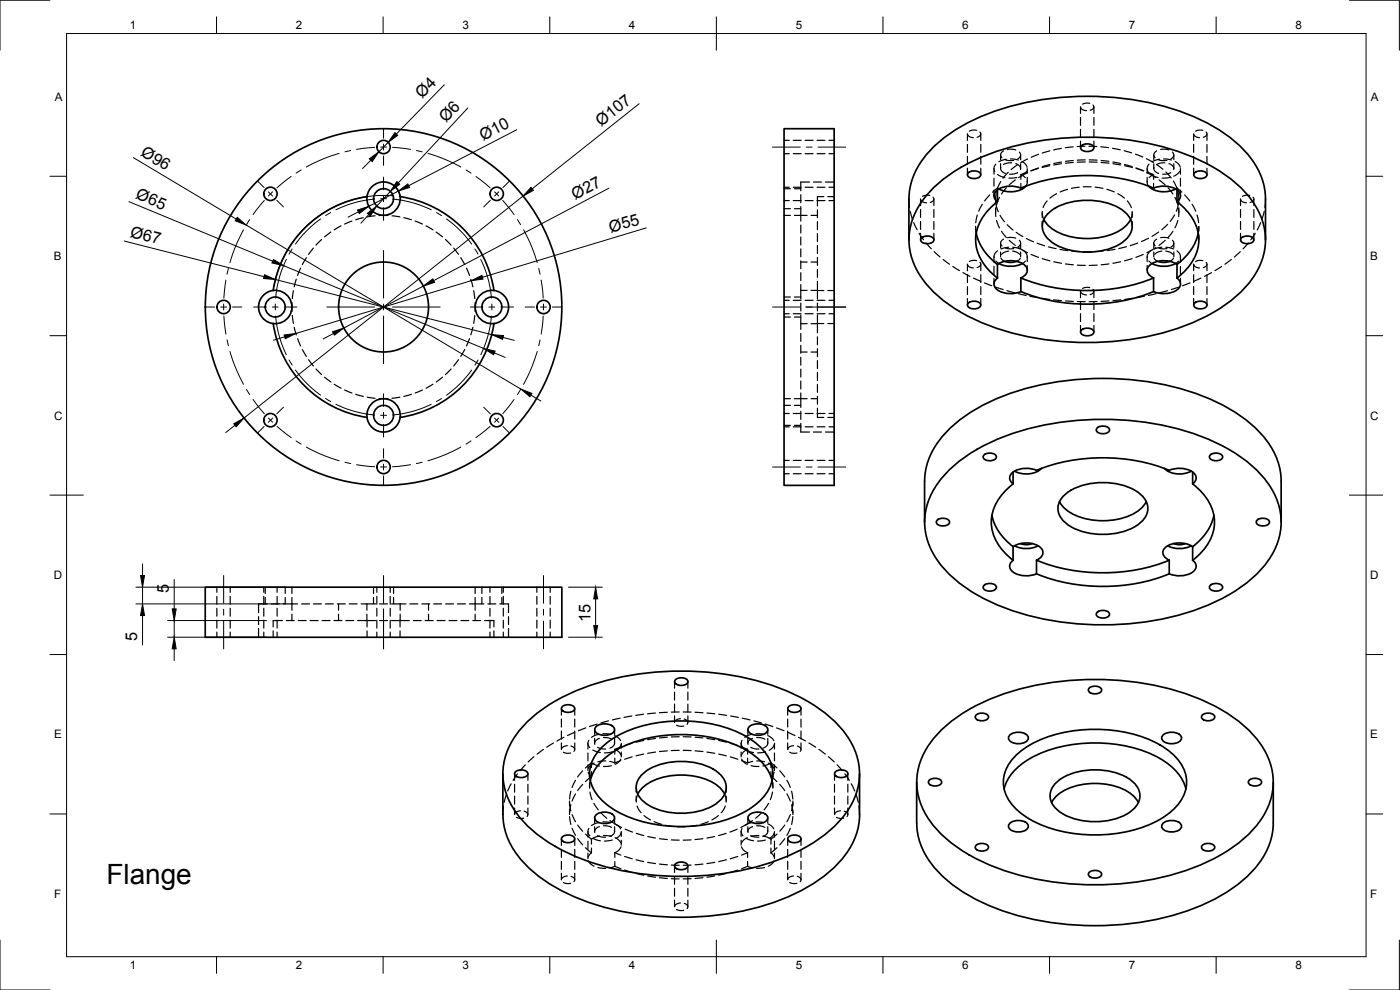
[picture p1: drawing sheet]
<svg xmlns="http://www.w3.org/2000/svg" width="420mm" height="297mm" viewBox="0 0 420 297" stroke-linecap="round" stroke-linejoin="round" font-family="sans-serif">
<defs><g id="words">
<text font-size="8.4" x="31.9" y="265.2">Flange</text>
<g font-size="4.9">
<text x="126.7" y="29.9" transform="rotate(-46 126.7 29.9)">Ø4</text>
<text x="133.9" y="37" transform="rotate(-47 133.9 37)">Ø6</text>
<text x="180.4" y="38.1" transform="rotate(-39 180.4 38.1)">Ø107</text>
<text x="42" y="46.6" transform="rotate(31 42 46.6)">Ø96</text>
<text x="145" y="42.3" transform="rotate(-27 145 42.3)">Ø10</text>
<text x="40.5" y="59.5" transform="rotate(23 40.5 59.5)">Ø65</text>
<text x="172.7" y="59.9" transform="rotate(-28 172.7 59.9)">Ø27</text>
<text x="38.9" y="71" transform="rotate(14 38.9 71)">Ø67</text>
<text x="183.4" y="69.9" transform="rotate(-17 183.4 69.9)">Ø55</text>
<text x="50.7" y="177.9" transform="rotate(-90 50.7 177.9)">5</text>
<text x="177.2" y="186.6" transform="rotate(-90 177.2 186.6)">15</text>
<text x="41.2" y="192.2" transform="rotate(-90 41.2 192.2)">5</text>
</g>
<g font-size="3.5">
<text x="39" y="8.8">1</text>
<text x="88.8" y="8.8">2</text>
<text x="138.8" y="8.8">3</text>
<text x="188.7" y="8.8">4</text>
<text x="238.8" y="8.8">5</text>
<text x="288.7" y="8.8">6</text>
<text x="338.8" y="8.8">7</text>
<text x="388.8" y="8.8">8</text>
<text x="16.4" y="30.2">A</text>
<text x="411.4" y="30.2">A</text>
<text x="16.2" y="78">B</text>
<text x="411.2" y="78">B</text>
<text x="16.2" y="125.9">C</text>
<text x="411.2" y="125.9">C</text>
<text x="16.2" y="173.7">D</text>
<text x="411.2" y="173.7">D</text>
<text x="16.2" y="221.6">E</text>
<text x="411.2" y="221.6">E</text>
<text x="16.2" y="269.4">F</text>
<text x="411.2" y="269.4">F</text>
<text x="39" y="290.8">1</text>
<text x="88.8" y="290.8">2</text>
<text x="138.8" y="290.8">3</text>
<text x="188.7" y="290.8">4</text>
<text x="238.8" y="290.8">5</text>
<text x="288.7" y="290.8">6</text>
<text x="338.8" y="290.8">7</text>
<text x="388.8" y="290.8">8</text>
</g>
</g></defs>
<!-- layer: Visible -->
<g fill="none" stroke="#000" stroke-width=".51">
<path d="M235.3 38.6h15v107h-15zM110.1 59a5 5 0 0 0 5 5.6 5 5 0 0 0 5-5.6M110.1 59a5 5 0 0 1 5-4.4 5 5 0 0 1 5 4.4M110.2 59a33.5 33.5 0 0 0-28.2 28.2M120.1 59a33.5 33.5 0 0 1 28.1 28.2M279.8 56.7a55 55 0 0 1 26.4-13.3 87.4 87.4 0 0 1 52.4 4 39.2 39.2 0 0 1 18.5 14.8 19.3 19.3 0 0 1-2.6 23.2 50 50 0 0 1-24.9 14.3 87.8 87.8 0 0 1-55.7-3.2 39.2 39.2 0 0 1-18.4-14.8 19.3 19.3 0 0 1 2.6-23.2zM290.6 51.9a2.63 2.63 0 0 1 3.7 .3 1.79 1.79 0 0 1-2.5 1.3 1.15 1.15 0 0 1-1.1-.4 1.15 1.15 0 0 1-.1-1.2zM299.3 57v3.5M307.8 55.9a7.2 7.2 0 0 1-8 .8M324.5 43.8a2.63 2.63 0 0 1 3.8 .3 1.79 1.79 0 0 1-2.5 1.3 1.15 1.15 0 0 1-1.2-.4 1.15 1.15 0 0 1-.1-1.2zM344.7 55.9a7.2 7.2 0 0 0 8.1 .8M353.2 57v3.5"/>
<path d="M358.5 51.9a2.63 2.63 0 0 1 3.7 .3 1.79 1.79 0 0 1-2.5 1.3 1.15 1.15 0 0 1-1.1-.4 1.15 1.15 0 0 1-.1-1.2zM272.8 72v-12.3a21.9 21.9 0 0 1 7.3-15.5 54.9 54.9 0 0 1 25.4-12.9 87.2 87.2 0 0 1 53.5 4 39.5 39.5 0 0 1 17.8 14.3 19.6 19.6 0 0 1 3 10.1v12.3M276.5 71.4a2.63 2.63 0 0 1 3.8 .4 1.79 1.79 0 0 1-2.5 1.3 1.15 1.15 0 0 1-1.2-.4 1.15 1.15 0 0 1-.1-1.3zM293 69.9a15.8 15.8 0 0 0 6.4 9.5l-.1 4M299.3 60.5a2.1 2.1 0 0 1-1-2 2.1 2.1 0 0 1 1.5-1.8 7.9 7.9 0 0 1 6.6-.2 54.3 54.3 0 0 1 39.8 0 7.1 7.1 0 0 1 7.7 1.1 1.96 1.96 0 0 1-.7 2.9M299.4 60.5a14.7 14.7 0 0 0-6.6 12.2 15.2 15.2 0 0 0 6.6 10.7M299.8 79.1a7.8 7.8 0 0 0 7 0M301.5 78.4l1.8 .3 1.8-.3M313.3 65.8a12.7 12.7 0 0 0 10 5.6 18.1 18.1 0 0 0 14.9-4l1.1-1.6M314.7 63.9a19.5 19.5 0 0 1 17.4-3.1 10.2 10.2 0 0 1 7.5 5.7 6 6 0 0 1-3.8 6.9 20.7 20.7 0 0 1-20.2-.8 5.3 5.3 0 0 1-.9-8.7zM345.8 79.1a7.8 7.8 0 0 0 7 0M347.5 78.4l1.8 .3 1.7-.3"/>
<path d="M353.2 60.5a14.7 14.7 0 0 1 6.6 12.2 15.2 15.2 0 0 1-6.6 10.7M353.2 79.3a7.1 7.1 0 0 0-8.6 .7 2.27 2.27 0 0 0 1.6 3.4 54.3 54.3 0 0 1-39.8 0 2.23 2.23 0 0 0 1.2-3.8 7.4 7.4 0 0 0-8.3-.3M359.6 69.9a15.8 15.8 0 0 1-6.4 9.5v4M372.5 71.4a2.63 2.63 0 0 1 3.8 .4 1.79 1.79 0 0 1-2.5 1.3 1.15 1.15 0 0 1-1.2-.4 1.15 1.15 0 0 1-.1-1.3zM82 87.1a5 5 0 0 0-4.4 5 5 5 0 0 0 4.4 5M82 87.1a5 5 0 0 1 5.6 5 5 5 0 0 1-5.6 5M82 97.1a33.5 33.5 0 0 0 28.2 28.1M148.2 97.1a33.5 33.5 0 0 1-28.1 28.1M148.3 87.1a5 5 0 0 0-5.7 5 5 5 0 0 0 5.7 5M148.3 87.1a5 5 0 0 1 4.3 5 5 5 0 0 1-4.3 5M290.6 91a2.63 2.63 0 0 1 3.7 .3 1.79 1.79 0 0 1-2.5 1.3 1.15 1.15 0 0 1-1.1-.4 1.15 1.15 0 0 1-.1-1.2zM299.3 83.4a2.1 2.1 0 0 0-1 2.1 2.1 2.1 0 0 0 1.5 1.8 7.9 7.9 0 0 0 6.6 .2"/>
<path d="M306.4 83.4v4.1M306.4 87.5a54.3 54.3 0 0 0 39.8 0M324.5 99.1a2.63 2.63 0 0 1 3.8 .3 1.79 1.79 0 0 1-2.5 1.3 1.15 1.15 0 0 1-1.2-.4 1.15 1.15 0 0 1-.1-1.2zM346.2 83.4v4.1M353.2 83.4a2.1 2.1 0 0 1 1.1 2.1 2.1 2.1 0 0 1-1.5 1.8 7.9 7.9 0 0 1-6.6 .2M358.5 91a2.63 2.63 0 0 1 3.7 .3 1.79 1.79 0 0 1-2.5 1.3 1.15 1.15 0 0 1-1.1-.4 1.15 1.15 0 0 1-.1-1.2zM110.1 125.3a5 5 0 0 1 5-5.7 5 5 0 0 1 5 5.7M110.1 125.3a5 5 0 0 0 5 4.3 5 5 0 0 0 5-4.3M295.3 136.6a2.63 2.63 0 0 1 3.7 .3 1.79 1.79 0 0 1-2.5 1.3 1.15 1.15 0 0 1-1.1-.4 1.15 1.15 0 0 1-.1-1.2zM329.2 128.5a2.63 2.63 0 0 1 3.8 .3 1.79 1.79 0 0 1-2.5 1.3 1.15 1.15 0 0 1-1.2-.4 1.15 1.15 0 0 1-.1-1.2zM363.2 136.6a2.63 2.63 0 0 1 3.7 .3 1.79 1.79 0 0 1-2.5 1.3 1.15 1.15 0 0 1-1.1-.4 1.15 1.15 0 0 1-.1-1.2zM277.5 144.4v12.3"/>
<path d="M277.5 144.4a21.9 21.9 0 0 1 7.3-15.6 54.8 54.8 0 0 1 25.4-12.8 87.1 87.1 0 0 1 53.5 4 39.5 39.5 0 0 1 17.8 14.2 19.6 19.6 0 0 1 3 10.2v12.3M281.2 156.1a2.63 2.63 0 0 1 3.8 .4 1.79 1.79 0 0 1-2.5 1.3 1.15 1.15 0 0 1-1.2-.4 1.15 1.15 0 0 1-.1-1.3zM284.5 141.4a54.9 54.9 0 0 1 26.4-13.3 87.4 87.4 0 0 1 52.4 4 39.2 39.2 0 0 1 18.5 14.8 19.3 19.3 0 0 1-2.6 23.2 50 50 0 0 1-24.9 14.3 87.7 87.7 0 0 1-55.7-3.2 39.2 39.2 0 0 1-18.4-14.8 19.3 19.3 0 0 1 2.6-23.2zM297.7 154.6a15.8 15.8 0 0 0 6.4 9.4M304 141.7v3.5a2.1 2.1 0 0 1-1-2.1 2.1 2.1 0 0 1 1.5-1.7 7.8 7.8 0 0 1 6.6-.3 54.3 54.3 0 0 1 39.8 0 7.1 7.1 0 0 1 7.7 1.1 1.96 1.96 0 0 1-.7 3M304.1 145.2a14.7 14.7 0 0 0-6.6 12.2 15.2 15.2 0 0 0 6.6 10.7M312.5 140.5a7.2 7.2 0 0 1-8 .9M318 150.5a12.7 12.7 0 0 0 10 5.5 18.1 18.1 0 0 0 14.9-3.9l1.1-1.6M319.4 148.6a19.5 19.5 0 0 1 17.4-3.1 10.2 10.2 0 0 1 7.5 5.7 6 6 0 0 1-3.8 6.9 20.7 20.7 0 0 1-20.2-.8 5.3 5.3 0 0 1-.9-8.7zM349.4 140.5a7.2 7.2 0 0 0 8.1 .9M357.9 145.2a14.7 14.7 0 0 1 6.6 12.2 15.2 15.2 0 0 1-6.6 10.7M357.9 141.7v3.5"/>
<path d="M364.3 154.6a15.8 15.8 0 0 1-6.4 9.4M377.2 156.1a2.63 2.63 0 0 1 3.8 .4 1.79 1.79 0 0 1-2.5 1.3 1.15 1.15 0 0 1-1.2-.4 1.15 1.15 0 0 1-.1-1.3zM61.6 176.2h107v15h-107zM295.3 175.7a2.63 2.63 0 0 1 3.7 .3 1.79 1.79 0 0 1-2.5 1.3 1.15 1.15 0 0 1-1.1-.4 1.15 1.15 0 0 1-.1-1.2zM304.5 163.8a7.8 7.8 0 0 0 7 0M306.2 163.1l1.8 .3 1.8-.3M311.1 168.1v4.1M311.1 168.1a2.23 2.23 0 0 0 1.2-3.8 7.4 7.4 0 0 0-8.3-.3v4.1a2.09 2.09 0 0 0-1 2.1 2.09 2.09 0 0 0 1.5 1.7 7.9 7.9 0 0 0 6.6 .3M311.1 172.2a54.3 54.3 0 0 0 39.8 0M311.1 168.1a54.3 54.3 0 0 0 39.8 0M350.5 163.8a7.8 7.8 0 0 0 7 0M350.9 168.1v4.1"/>
<path d="M352.2 163.1l1.8 .3 1.7-.3M357.9 164v4.1M357.9 164a7.1 7.1 0 0 0-8.6 .7 2.27 2.27 0 0 0 1.6 3.4M357.9 168.1a2.1 2.1 0 0 1 1.1 2.1 2.1 2.1 0 0 1-1.5 1.7 7.9 7.9 0 0 1-6.6 .3M363.2 175.7a2.63 2.63 0 0 1 3.7 .3 1.79 1.79 0 0 1-2.5 1.3 1.15 1.15 0 0 1-1.1-.4 1.15 1.15 0 0 1-.1-1.2zM329.2 183.8a2.63 2.63 0 0 1 3.8 .3 1.79 1.79 0 0 1-2.5 1.3 1.15 1.15 0 0 1-1.2-.4 1.15 1.15 0 0 1-.1-1.2zM157.9 216.9a55 55 0 0 1 26.4-13.3 87.5 87.5 0 0 1 52.5 4 39.2 39.2 0 0 1 18.4 14.8 19.3 19.3 0 0 1-2.6 23.2 50.1 50.1 0 0 1-24.8 14.3 87.8 87.8 0 0 1-55.7-3.2 39.2 39.2 0 0 1-18.5-14.8 19.3 19.3 0 0 1 2.7-23.2zM168.7 212.1a2.63 2.63 0 0 1 3.8 .3 1.79 1.79 0 0 1-2.5 1.3 1.15 1.15 0 0 1-1.2-.4 1.15 1.15 0 0 1-.1-1.2zM178.8 218.1a4.1 4.1 0 0 1 5.5 .4 1.8 1.8 0 0 1-1.9 2 3.2 3.2 0 0 1-3.9-1.6zM202.7 204a2.63 2.63 0 0 1 3.7 .3 1.79 1.79 0 0 1-2.4 1.3 1.15 1.15 0 0 1-1.2-.4 1.15 1.15 0 0 1-.1-1.2zM224.8 218.1a4.1 4.1 0 0 1 5.5 .4 1.8 1.8 0 0 1-1.9 2 3.2 3.2 0 0 1-3.9-1.6zM236.6 212.1a2.63 2.63 0 0 1 3.8 .3 1.79 1.79 0 0 1-2.5 1.3 1.15 1.15 0 0 1-1.2-.4 1.15 1.15 0 0 1-.1-1.2z"/>
<path d="M282.1 219.5a55 55 0 0 1 26.4-13.4 87.4 87.4 0 0 1 52.5 4 39.2 39.2 0 0 1 18.4 14.9 19.3 19.3 0 0 1-2.6 23.1 50 50 0 0 1-24.9 14.3 87.8 87.8 0 0 1-55.6-3.2 39.2 39.2 0 0 1-18.5-14.8 19.3 19.3 0 0 1 2.7-23.2zM292.9 214.6a2.63 2.63 0 0 1 3.7 .3 1.79 1.79 0 0 1-2.4 1.3 1.15 1.15 0 0 1-1.2-.4 1.15 1.15 0 0 1-.1-1.2zM326.8 206.5a2.63 2.63 0 0 1 3.8 .4 1.79 1.79 0 0 1-2.5 1.2 1.15 1.15 0 0 1-1.1-.4 1.15 1.15 0 0 1-.2-1.2zM360.8 214.6a2.63 2.63 0 0 1 3.8 .3 1.79 1.79 0 0 1-2.5 1.3 1.15 1.15 0 0 1-1.2-.4 1.15 1.15 0 0 1-.1-1.2zM150.9 232.2v12.2M154.6 231.6a2.63 2.63 0 0 1 3.8 .4 1.79 1.79 0 0 1-2.5 1.3 1.15 1.15 0 0 1-1.1-.4 1.15 1.15 0 0 1-.2-1.3zM177.2 234.2a16.1 16.1 0 0 1 9.4-10 43.5 43.5 0 0 1 37.3 .8 15.3 15.3 0 0 1 7.8 9.2M180.5 224.3a32 32 0 0 1 19.7-7.8 40.6 40.6 0 0 1 25.4 5.5 12.3 12.3 0 0 1 6.2 11.5 14.5 14.5 0 0 1-7.9 9.9 43.1 43.1 0 0 1-38.9 0 14.5 14.5 0 0 1-8-9.9 10.6 10.6 0 0 1 3.5-9.2zM191.4 238.3a12.7 12.7 0 0 1 10.1-5.6 18.2 18.2 0 0 1 14.9 4l1.1 1.6M192.8 232.3a19.5 19.5 0 0 1 17.4-3.1 10.2 10.2 0 0 1 7.5 5.7 6 6 0 0 1-3.7 6.8 20.8 20.8 0 0 1-20.2-.7 5.3 5.3 0 0 1-1-8.7zM250.7 231.6a2.63 2.63 0 0 1 3.7 .4 1.79 1.79 0 0 1-2.4 1.3 1.15 1.15 0 0 1-1.2-.4 1.15 1.15 0 0 1-.1-1.3zM258 232.2v12.2a21.9 21.9 0 0 1-7.3 15.6 54.9 54.9 0 0 1-25.4 12.8 87.2 87.2 0 0 1-53.5-4 39.6 39.6 0 0 1-17.9-14.3 19.6 19.6 0 0 1-3-10.1"/>
<path d="M275.1 234.7v12.2a21.9 21.9 0 0 0 7.3 15.6 54.9 54.9 0 0 0 25.4 12.8 87.2 87.2 0 0 0 53.5-4 39.5 39.5 0 0 0 17.9-14.3 19.6 19.6 0 0 0 2.9-10.1v-12.2M278.8 234.2a2.63 2.63 0 0 1 3.8 .3 1.79 1.79 0 0 1-2.5 1.3 1.15 1.15 0 0 1-1.2-.4 1.15 1.15 0 0 1-.1-1.2zM301.3 236.7a16.1 16.1 0 0 1 9.5-10 43.5 43.5 0 0 1 37.3 .9 15.3 15.3 0 0 1 7.8 9.1M303 220.6a4.1 4.1 0 0 1 5.5 .4 1.8 1.8 0 0 1-1.9 2.1 3.2 3.2 0 0 1-4-1.7zM304.7 226.8a32 32 0 0 1 19.7-7.8 40.6 40.6 0 0 1 25.4 5.5 12.3 12.3 0 0 1 6.2 11.5 14.5 14.5 0 0 1-7.9 9.9 43.1 43.1 0 0 1-38.9 0 14.5 14.5 0 0 1-8-9.9 10.6 10.6 0 0 1 3.5-9.2zM317 234.8a19.5 19.5 0 0 1 17.4-3.1 10.2 10.2 0 0 1 7.5 5.7 6 6 0 0 1-3.7 6.9 20.7 20.7 0 0 1-20.2-.8 5.3 5.3 0 0 1-1-8.7zM349 220.6a4.1 4.1 0 0 1 5.5 .4 1.8 1.8 0 0 1-1.9 2.1 3.2 3.2 0 0 1-4-1.7zM374.8 234.2a2.63 2.63 0 0 1 3.8 .3 1.79 1.79 0 0 1-2.5 1.3 1.15 1.15 0 0 1-1.1-.4 1.15 1.15 0 0 1-.2-1.2zM168.7 251.2a2.63 2.63 0 0 1 3.8 .3 1.79 1.79 0 0 1-2.5 1.3 1.15 1.15 0 0 1-1.2-.4 1.15 1.15 0 0 1-.1-1.2zM178.8 244.5a4.1 4.1 0 0 1 5.5 .4 1.8 1.8 0 0 1-1.9 2.1 3.2 3.2 0 0 1-3.9-1.6zM202.6 259.3a2.63 2.63 0 0 1 3.8 .3 1.79 1.79 0 0 1-2.5 1.3 1.15 1.15 0 0 1-1.1-.4 1.15 1.15 0 0 1-.2-1.2zM224.8 244.5a4.1 4.1 0 0 1 5.5 .4 1.8 1.8 0 0 1-1.9 2.1 3.2 3.2 0 0 1-3.9-1.6z"/>
<path d="M236.6 251.2a2.63 2.63 0 0 1 3.8 .3 1.79 1.79 0 0 1-2.5 1.3 1.15 1.15 0 0 1-1.2-.4 1.15 1.15 0 0 1-.1-1.2zM292.9 253.7a2.63 2.63 0 0 1 3.7 .3 1.79 1.79 0 0 1-2.4 1.3 1.15 1.15 0 0 1-1.2-.4 1.15 1.15 0 0 1-.1-1.2zM303 247a4.1 4.1 0 0 1 5.5 .5 1.8 1.8 0 0 1-1.9 2 3.2 3.2 0 0 1-4-1.6zM315.6 240.8a12.7 12.7 0 0 1 10.1-5.5 18.1 18.1 0 0 1 14.8 3.9l1.1 1.6M349 247a4.1 4.1 0 0 1 5.5 .5 1.8 1.8 0 0 1-1.9 2 3.2 3.2 0 0 1-4-1.6zM360.8 253.7a2.63 2.63 0 0 1 3.8 .3 1.79 1.79 0 0 1-2.5 1.3 1.15 1.15 0 0 1-1.2-.4 1.15 1.15 0 0 1-.1-1.2zM326.8 261.8a2.63 2.63 0 0 1 3.8 .3 1.79 1.79 0 0 1-2.5 1.3 1.15 1.15 0 0 1-1.1-.4 1.15 1.15 0 0 1-.2-1.2z"/>
<circle cx="81.2" cy="58.2" r="2"/>
<circle cx="115.1" cy="44.1" r="2"/>
<circle cx="115.1" cy="59.6" r="3"/>
<circle cx="149.1" cy="58.2" r="2"/>
<circle cx="67.1" cy="92.1" r="2"/>
<circle cx="82.6" cy="92.1" r="3"/>
<circle cx="115.1" cy="92.1" r="13.5"/>
<circle cx="115.1" cy="92.1" r="53.5"/>
<circle cx="147.6" cy="92.1" r="3"/>
<circle cx="163.1" cy="92.1" r="2"/>
<circle cx="81.2" cy="126.1" r="2"/>
<circle cx="115.1" cy="124.6" r="3"/>
<circle cx="149.1" cy="126.1" r="2"/>
<circle cx="115.1" cy="140.1" r="2"/>
</g>
<!-- layer: Hidden -->
<g fill="none" stroke="#000" stroke-width=".36">
<path d="M293.1 39.1l-1.2-.1-1 .4M294.1 39.6a.99 .99 0 0 1 .1 1.1 .99 .99 0 0 1-1 .5M324.3 32.1v1.9M324.3 35.2v2.4M324.3 38.8v2.4M324.3 32.1a1.7 1.7 0 0 0 1.8 1.1M327 31l-.8-.1-1.3 .3M328 31.5a.97 .97 0 0 1 .1 1.1 .97 .97 0 0 1-.9 .5M328.3 32.1v1.9M328.3 35.2v2.4M328.3 38.8v2.4M361 39.1l-1.2-.1-1 .4"/>
<path d="M362 39.6a.98 .98 0 0 1 .1 1.1 .98 .98 0 0 1-1 .5M235.3 56.6h1.9M235.3 56.2h1.6M235.3 46.1h1.6M235.3 42.1h1.6M238.1 56.2h2.3M238.1 46.1h2.3M238.1 42.1h2.3M238.4 56.6h1.9M240.3 58.4v2.4M241.6 56.2h2.4M241.6 46.1h2.4"/>
<path d="M241.6 42.1h2.4M243 54.6h-2.7v2.6M244.1 54.6h2.4M245.2 56.2h2.4M245.2 46.1h2.4M245.2 42.1h2.4M247.2 59h-1.9v2.8M247.7 54.6h2.6M248.4 59h1.9M248.8 56.2h1.5M248.8 46.1h1.5M248.8 42.1h1.5"/>
<path d="M272.8 59.7l.2 2.5M276.3 59.7v2M276.3 59.8a1.7 1.7 0 0 0 1.8 1.1M279 58.7l-.8-.1-1.3 .3M280 59.2a.97 .97 0 0 1 .1 1 .97 .97 0 0 1-.9 .5M280.3 59.7v2M290.3 40.2a1.65 1.65 0 0 0 1.8 1.1M290.3 40.2v1.9M290.3 43.3v2.4M290.3 46.9v2.4M290.3 50.5v1.9M294.3 40.2v1.9"/>
<path d="M294.3 43.3v2.4M294.3 46.9v2.4M294.3 50.5v1.9M297 58.5l-1.5 1.8M298.3 50.6v1.7M298.3 53.5v2.3M298.3 57v1.7M298.8 59.7v1.5M298.9 49.3l-.6 .9 .3 1.3M299 57.7l-.2 2.4M299.3 56.4l-1.4 1.3M299.3 56.4l.5 .3"/>
<path d="M299.3 56.4v.6M299.4 52.4l2.2 .9M300 59.2l-.9 2.3M300.3 46.5v1.4M300.3 49.1v1.5M300.3 54.5l-1 2.1M300.4 50.2a1.56 1.56 0 0 0 1.3 1.8M301.2 45.3a1.22 1.22 0 0 0-.5 2M301.8 48l2.4 .1M302 47.8l-2.2 .7M302 56.4l-1.4 1.8M302.3 44.8l2.5 .2"/>
<path d="M302.6 51.7l-1.6 1.8M303.2 47.7l2.4 .3M303.6 48.9h-1.1l-1.3 .4M304.7 54l-1.8 1.5M304.8 49.1a1.55 1.55 0 0 1 1.4 1.8M305.1 53.2l-2.3 .2M305.3 49.5l-1.9 1.4M305.4 51.8l-1.2 .4-1.2 .1M305.9 45.6a1.22 1.22 0 0 1-.5 2.1M306.3 46.5v1.4M306.3 49.1v1.5M306.4 52.4l1.3 .9"/>
<path d="M306.4 52.4v1.4M306.4 55v1.5M306.7 48.5l1.1 .9 .5 .8M308.1 51.4l-.7 .8-1.1 .7M308.2 51.7l-1.8 .7M308.3 54.3l-.1 .9-.4 .7M308.3 50.6v1.4M308.3 53.2v1.5M308.4 51.8l-2.7 1.5M308.4 47.7l-2.1 1.1M311.6 50.6l-2.3 .7M311.7 46.3l-2.2 .9"/>
<path d="M311.7 50.4l-2.2 .9M315 49.7l-2.3 .6M315.1 45.3l-2.3 .6M315.1 49.3l-2.3 .7M317.1 58.1l-2 1.3M318.5 44.5l-2.3 .5M318.6 49.1l-2.4 .4M318.6 48.6l-2.3 .5M320.4 56.8l-2.2 .8M322.1 44.1l-2.4 .2M322.1 48.2l-2.3 .2M322.1 48.8l-2.4 .2"/>
<path d="M323.9 56.2l-2.4 .3M324.3 42.4v1.9M325.1 56.1h2.4M325.6 43.9l-2.3 .1M325.7 48l-2.4 .1M325.7 48.6l-2.4 .1M326.8 43.9l2.4 .1M326.9 48l2.3 .1M326.9 48.6l2.4 .1M328.3 42.4v1.9M328.7 56.2l2.3 .3M330.3 44.1l2.4 .2"/>
<path d="M330.5 48.2l2.3 .2M330.5 48.8l2.3 .2M332.2 56.8l2.2 .8M333.9 44.5l2.3 .4M334 48.6l2.3 .5M334 49.1l2.4 .4M335.5 58.1l2 1.3M337.4 45.2l2.2 .7M337.5 49.3l2.3 .7M337.5 49.7l2.4 .6M340.8 46.3l2.2 .8M340.9 50.4l2.2 .9"/>
<path d="M341 50.6l2.3 .7M344 47.6l2.1 1.2M344.2 51.8l2.7 1.5M344.3 50.6v1.4M344.3 53.2v1.5M344.3 54.3l.1 .9 .3 .7M344.4 51.7l1.8 .7M344.8 49.3l-.5 .9 .2 1.3M345.4 52.4l2.1 .9M346.2 52.4l-1.3 .9M346.2 52.4v1.4M346.2 55v1.5"/>
<path d="M346.3 46.5v1.4M346.3 49.1v1.5M346.3 50.2a1.56 1.56 0 0 0 1.4 1.8M347.1 49.4l1.9 1.4M347.1 45.3a1.23 1.23 0 0 0-.4 2M347.7 48l2.5 .1M347.9 54l1.8 1.5M348 47.8l-2.3 .7M348.3 44.8l2.5 .2M349.2 47.7l2.4 .3M349.6 48.9h-1.2l-1.2 .4M349.9 51.6l1.6 1.8"/>
<path d="M350.5 56.3l1.5 1.9M350.8 49.1a1.55 1.55 0 0 1 1.4 1.8M351.1 53.2l-2.4 .2M351.4 51.8l-1.3 .4-1.1 .1M351.9 45.6a1.21 1.21 0 0 1-.5 2.1M352.1 54.3l1.1 2.2M352.3 46.5v1.4M352.3 49.1v1.5M352.6 59.2l.9 2.3M352.7 48.5l.8 .5 .7 1.2M353.2 56.4l1.5 1.3M353.2 56.4l-.4 .3"/>
<path d="M353.2 56.4v.6M353.5 57.6l.3 2.3M353.8 59.7v1.5M354.1 51.4l-.7 .8-1.1 .7M354.3 50.6v1.7M354.3 53.5v2.3M354.3 57v1.7M355.5 58.5l1.6 1.8M358.2 40.2v1.9M358.2 43.3v2.4M358.2 46.9v2.4M358.2 50.5v1.9"/>
<path d="M358.2 40.2a1.65 1.65 0 0 0 1.8 1.1M362.2 40.2v1.9M362.2 43.3v2.4M362.2 46.9v2.4M362.2 50.5v1.9M372.3 59.8a1.7 1.7 0 0 0 1.8 1.1M372.3 59.7v2M375.1 58.7l-.9-.1-1.3 .3M376 59.2a.98 .98 0 0 1 .1 1 .98 .98 0 0 1-.9 .5M376.3 59.7v2M379.8 59.7l-.2 2.5M91.9 77.3l-1.2 2.1"/>
<path d="M94 74.4l-1.4 1.9M96.5 71.9l-1.7 1.6M99.3 69.6l-1.9 1.5M102.3 67.8l-2 1.2M105.6 66.3l-2.2 .9M109 65.3l-2.3 .6M112.6 64.8l-2.4 .3M113.7 64.7h2.8M117.6 64.8l2.4 .3M121.2 65.3l2.3 .6M124.6 66.3l2.2 .9M127.8 67.8l2.1 1.2"/>
<path d="M130.9 69.6l1.9 1.5M133.7 71.8l1.7 1.7M136.2 74.4l1.4 1.9M138.3 77.3l1.2 2.1M235.3 64.6h1.9M235.3 62.6h1.9M235.3 60.2h1.6M238.1 60.2h2.3M238.4 64.6h3.8M238.4 62.6h1.9M240.3 62v4.3M240.3 67.5v2.4"/>
<path d="M240.3 71.1v2.4M240.3 74.7v2.4M240.3 78.3v2.3M240.3 78.6h1.9M241.6 60.2h2.4M243.4 64.6h1.9M243.4 78.6h1.9M245.2 60.2h2.4M245.3 77.2v2.4M245.3 73.7v2.4M245.3 70.1v2.4M245.3 66.5v2.4"/>
<path d="M245.3 63v2.3M248.8 60.2h1.5M273.2 63.4l.6 2.3M274.2 66.8l1.1 2.1M275.8 70l1.4 2M276.3 62.9v2.3M276.3 66.4v2.4M276.3 70v2M277.9 72.9l1.6 1.8M280.3 62.9v2.3M280.3 66.4v2.4M280.3 70v2"/>
<path d="M280.4 75.5l1.7 1.6M283 77.9l1.9 1.4M285.9 80l2.1 1.2M290.3 79.3a1.65 1.65 0 0 0 1.8 1.1M290.3 79.3v1.9M292.8 68l.2 1.9M292.8 67.9v1.4M292.8 70.5v1.5M293.1 78.2l-1.2-.1-1 .4M293.3 64.5l-.5 2.3M294.1 78.7a.99 .99 0 0 1 .1 1.1 .99 .99 0 0 1-1 .5M294.3 79.3v1.9"/>
<path d="M294.8 61.3l-1.1 2.1M298.3 77v1.7M298.3 79.9v2.4M298.8 62.3v1.5M298.9 62.6v2.4M298.9 78.3l.9 .8M298.9 61.3l.7 2.2M299.1 66.2l.9 2.2M299.4 75.3l-1 1.1-.1 .9M300.1 64.6l1.4 1.9M300.3 72.9v1.5M300.3 75.6v1.4"/>
<path d="M300.4 77.4l1.1 1M300.6 69.4l1.4 1.9M301.2 71.7a1.21 1.21 0 0 0-.5 2.1M301.8 74.4l1.4 .3 1-.1M302.3 67.4l1.7 1.6M302.3 71.3h1.6l.9 .2M302.7 74.2l-2.3 .5M302.7 75.3l-1.3 .4-.8 .6M302.9 72.1l1.8 1.5M303.9 74.2l2.3 .5M303.9 75.3l1.3 .4 .8 .6M305 69.7l2 1.3"/>
<path d="M305.7 74.3l2.7 1.5M305.9 72.1a1.24 1.24 0 0 1-.5 2.1M306.2 77.4l-.4 .6-.7 .4M306.3 72.9v1.5M306.3 75.6v1.4M307.3 75.3l.9 1.1 .1 .9M307.7 78.3l-.9 .8M308 71.6l2.2 .9M308.3 77v1.5M308.3 79.7v1.4M309.5 76.3l2.2 .9M311.3 73l2.2 .7"/>
<path d="M312.8 63.8v1.4M312.8 66.4v1.5M312.8 77.6l2.3 .7M312.8 63.5l.1 1.2 .4 1.2M314.3 60.3l-1.3 2M314.6 74.1l2.3 .5M316.3 78.5l2.3 .5M318.1 74.8l2.4 .4M319.8 79.2l2.3 .2M321.6 75.3l2.4 .2M323.3 79.6h2.4M325.2 75.5h2.4"/>
<path d="M329.3 79.6h-2.4M331.1 75.3l-2.4 .2M332.8 79.2l-2.3 .2M334.6 74.8l-2.3 .4M336.3 78.5l-2.3 .5M338.1 74l-2.3 .6M338.3 60.3l1.2 2M339.8 77.6l-2.3 .7M339.8 63.5l-.1 1.2-.4 1.1M339.8 63.8v1.4M339.8 66.4v1.5M341.5 72.9l-2.3 .8"/>
<path d="M343.1 76.3l-2.2 .9M344.3 77v1.5M344.3 79.7v1.4M344.7 71.5l-2.1 1M344.8 78.3l.9 .8M345.3 75.3l-.9 1.1-.1 .9M346.3 72.9v1.5M346.3 75.6v1.4M346.4 77.4l.4 .6 .7 .4M346.9 74.3l-2.7 1.5M347.1 71.7a1.21 1.21 0 0 0-.4 2.1M347.7 69.6l-2 1.3"/>
<path d="M347.7 74.4l1.4 .3 1.1-.1M348.3 71.3h1.6l.9 .2M348.7 74.2l-2.3 .5M348.7 75.3l-1.3 .4-.8 .6M349.7 72.1l-1.8 1.5M349.9 74.2l2.3 .5M349.9 75.3l1.2 .4 .9 .6M350.4 67.3l-1.7 1.6M351.9 72.1a1.23 1.23 0 0 1-.5 2.1M352 69.4l-1.5 1.9M352.2 77.4l-1.2 1M352.3 72.9v1.5"/>
<path d="M352.3 75.6v1.4M352.5 64.5l-1.3 1.9M353.2 75.3l.9 1.1 .1 .9M353.5 66.2l-.9 2.2M353.7 61.1l-.7 2.3M353.7 62.6v2.4M353.7 78.3l-.9 .8M353.8 62.3v1.5M354.3 77v1.7M354.3 79.9v2.4M357.8 61.3l1.1 2.1M358.2 79.3v1.9"/>
<path d="M358.2 79.3a1.65 1.65 0 0 0 1.8 1.1M359.3 64.5l.4 2.3M359.8 68l-.2 1.9M359.8 67.9v1.4M359.8 70.5v1.5M361 78.2l-1.2-.1-1 .4M362 78.7a.98 .98 0 0 1 .1 1.1 .98 .98 0 0 1-1 .5M362.2 79.3v1.9M366.6 80l-2 1.2M369.5 77.9l-1.9 1.4M372.2 75.5l-1.8 1.6M372.3 62.9v2.3"/>
<path d="M372.3 66.4v2.4M372.3 70v2M374.6 72.9l-1.5 1.8M376.3 62.9v2.3M376.3 66.4v2.4M376.3 70v2M376.7 70l-1.3 2M378.4 66.8l-1.1 2.2M379.4 63.4l-.6 2.3M87.6 90.8v2.7M87.7 94.7l.4 2.3M88.1 87.2l-.4 2.4"/>
<path d="M88.3 98.2l.6 2.3M88.9 83.8l-.6 2.2M90.2 80.4l-.9 2.2M140 80.4l.9 2.2M141.3 83.8l.6 2.2M141.9 98.2l-.6 2.3M142.2 87.2l.3 2.4M142.5 94.7l-.3 2.3M142.6 90.8v2.7M235.3 95.1h1.9M235.3 89.1h1.9M235.3 94.1h1.6"/>
<path d="M235.3 90.1h1.6M238.1 94.1h2.3M238.1 90.1h2.3M238.4 95.1h1.9M238.4 89.1h1.9M240.3 97.1v1.8M240.3 81.8v2.4M240.3 85.4v1.7M240.3 94.5v2.6M240.3 90.9v2.4M240.3 87.1v2.6M240.3 87.1h1.9"/>
<path d="M240.3 97.1h1.9M241.6 94.1h2.4M241.6 90.1h2.4M243.4 87.1h1.9M245.2 94.1h2.4M245.2 90.1h2.4M245.3 94.5v5.4M245.3 84.4v2.8M245.3 80.8v2.4M245.3 87.2v2.5M245.3 90.9v2.4M245.3 87.2h1.9"/>
<path d="M247.2 97.1h-3.8M248.4 97.1h1.9M248.4 87.2h1.9M248.8 94.1h1.5M248.8 90.1h1.5M289 81.8l2.1 1.1M290.3 82.4v2.4M290.3 86v2.4M290.3 89.6v1.9M292.2 83.4l2.1 1M294.3 82.4v2.4M294.3 86v2.4"/>
<path d="M294.3 89.6v1.9M295.4 84.9l2.2 .8M298.3 83.5v1.7M298.8 86.1l2.2 .8M302.2 87.2l2.3 .6M305.6 88.1l2.4 .6M309.1 88.9l2.4 .4M312.6 89.5l2.4 .3M316.2 90l2.4 .2M319.7 90.3l2.4 .1M323.3 90.5h2.4M324.3 87.4v1.9"/>
<path d="M324.3 90.5v2.4M324.3 94.1v2.4M324.3 97.6v2M324.3 87.4a1.72 1.72 0 0 0 1.8 1.1M327 86.3l-.8-.1-1.3 .3M328 86.8a.97 .97 0 0 1 .1 1.1 .97 .97 0 0 1-.9 .5M328.3 87.4v1.9M328.3 90.5v2.4M328.3 94.1v2.4M328.3 97.6v2M329.2 90.5h-2.3M332.8 90.3l-2.3 .1"/>
<path d="M336.4 90l-2.4 .2M339.9 89.5l-2.3 .3M343.5 88.9l-2.4 .4M346.9 88.1l-2.3 .6M350.4 87.2l-2.3 .6M353.8 86.1l-2.3 .8M354.3 83.5v1.7M357.1 84.9l-2.2 .8M358.2 82.4v2.4M358.2 86v2.4M358.2 89.6v1.9M360.4 83.4l-2.2 1"/>
<path d="M362.2 82.4v2.4M362.2 86v2.4M362.2 89.6v1.9M363.6 81.8l-2.1 1.1M89.3 101.6l.9 2.2M90.7 104.9l1.2 2M92.6 107.9l1.4 1.9M94.8 110.7l1.7 1.7M97.4 113.2l1.9 1.4M100.3 115.3l2.1 1.2M103.4 117l2.2 .9M106.7 118.3l2.3 .6"/>
<path d="M110.2 119.2l2.4 .3M113.7 119.6h2.8M120 119.2l-2.4 .3M123.5 118.3l-2.3 .6M126.8 117l-2.2 .9M129.9 115.3l-2 1.2M132.8 113.2l-1.9 1.4M135.4 110.7l-1.7 1.7M137.6 107.9l-1.4 1.9M139.5 104.9l-1.2 2M140.9 101.6l-.9 2.2M235.3 119.6h1.9"/>
<path d="M238.4 119.6h3.8M240.3 100v2.4M240.3 103.6v2.4M240.3 107.2v2.4M240.3 110.8v2.3M240.3 114.3v2.4M240.3 117.9v4.3M240.3 105.6h1.9M243.4 119.6h1.9M243.4 105.6h1.9M245.3 118.9v2.4M245.3 115.3v2.4"/>
<path d="M245.3 111.8v2.4M245.3 108.2v2.4M245.3 104.6v2.4M245.3 101.1v2.3M235.3 127.6h1.9M235.3 121.6h1.9M235.3 138.1h1.6M235.3 128.1h1.6M235.3 124.1h1.6M238.1 138.1h2.3M238.1 128.1h2.3M238.1 124.1h2.3"/>
<path d="M238.4 127.6h1.9M238.4 121.6h1.9M240.3 127v2.6h2.7M240.3 123.4v2.4M241.6 138.1h2.4M241.6 128.1h2.4M241.6 124.1h2.4M244.1 129.6h2.4M245.2 138.1h2.4M245.2 128.1h2.4M245.2 124.1h2.4M245.3 122.5v2.8h1.9"/>
<path d="M247.7 129.6h2.6M248.4 125.3h1.9M248.8 138.1h1.5M248.8 128.1h1.5M248.8 124.1h1.5M235.3 142.1h1.6M238.1 142.1h2.3M241.6 142.1h2.4M245.2 142.1h2.4M248.8 142.1h1.5M65.1 176.2v1.5M65.1 178.9v2.4"/>
<path d="M69.1 176.2v1.5M69.1 178.9v2.4M79.2 176.2v1.5M79.2 178.9v2.4M79.6 176.2v1.9M79.6 179.3v1.9M83.2 176.2v1.5M83.2 178.9v2.4M85.6 176.2v1.9M85.6 179.3v1.9M87.6 176.2v1.9M87.6 179.3v3.8"/>
<path d="M112.1 176.2v1.9M112.1 179.3v1.9M113.1 176.2v1.5M113.1 178.9v2.4M117.1 176.2v1.5M117.1 178.9v2.4M118.1 176.2v1.9M118.1 179.3v1.9M142.6 179.3v1.9h-1.7M142.6 176.2v1.9M144.6 176.2v1.9M144.6 179.3v1.9"/>
<path d="M147 176.2v1.5M147 178.9v2.4M150.6 176.2v1.9M150.6 179.3v1.9M151 176.2v1.5M151 178.9v2.4M161.1 176.2v1.5M161.1 178.9v2.4M165.1 176.2v1.5M165.1 178.9v2.4M65.1 182.5v2.4M65.1 186.1v2.4"/>
<path d="M65.1 189.7v1.5M69.1 182.5v2.4M69.1 186.1v2.4M69.1 189.7v1.5M77.6 185v2.4M77.6 188.6v2.6M79.2 182.5v2.4M79.2 186.1v2.4M79.2 189.7v1.5M80.2 181.2h-2.6v2.6M81.4 181.2h2.4M82 189.3v1.9"/>
<path d="M83.2 182.5v2.4M83.2 186.1v2.4M83.2 189.7v1.5M84.8 186.2h-2.8v1.9M85 181.2h4.3M85.9 186.2h2.4M87.6 184.3v1.9M89.5 186.2h2.4M90.5 181.2h2.4M93.1 186.2h2.4M94.1 181.2h2.4M96.6 186.2h2.4"/>
<path d="M97.7 181.2h2.3M100.2 186.2h2.4M101.2 181.2h2.4M101.6 181.2v1.9M101.6 184.3v1.9M103.8 186.2h2.4M104.8 181.2h2.4M107.4 186.2h5.3M108.4 181.2h1.7M110.1 181.2h2.6M110.1 181.2v1.9M110.1 184.3l.1 3.8"/>
<path d="M110.2 189.3v1.9M113.1 182.5v2.4M113.1 186.1v2.4M113.1 189.7v1.5M113.9 181.2h2.4M113.9 186.2h2.4M117.1 182.5v2.4M117.1 186.1v2.4M117.1 189.7v1.5M117.5 181.2h2.6M117.5 186.2h2.6M120.1 186.2h2.7"/>
<path d="M120.1 186.2v1.9M120.1 189.3v1.9M120.1 181.2h1.7M120.1 181.2v1.9M120.1 184.3v1.9M123 181.2h2.4M124 186.2h2.4M126.6 181.2h2.4M127.6 186.2h2.4M128.6 181.2v1.9M128.6 184.3v1.9M130.2 181.2h2.3"/>
<path d="M131.2 186.2h2.4M133.7 181.2h2.4M134.7 186.2h2.4M137.3 181.2h2.4M138.3 186.2h2.4M141.9 186.2h2.4M142.6 184.3v1.9M145.2 181.2h-2.6v1.9M145.5 186.2h2.7v1.9M146.4 181.2h2.4M147 182.5v2.4M147 186.1v2.4"/>
<path d="M147 189.7v1.5M148.2 189.3v1.9M150 181.2h2.6v2.6M151 182.5v2.4M151 186.1v2.4M151 189.7v1.5M152.6 185v2.4M152.6 188.6v2.6M161.1 182.5v2.4M161.1 186.1v2.4M161.1 189.7v1.5M165.1 182.5v2.4"/>
<path d="M165.1 186.1v2.4M165.1 189.7v1.5M168.5 212.6v2M168.5 215.8v2.4M168.5 219.3v2.4M172.5 219.7l-2.2 1M172.5 212.6v2M172.5 215.8v2.4M172.5 219.3v2.4M175.8 218.4l-2.2 .9M178.5 218.9v1.5M179.2 217.3l-2.3 .7"/>
<path d="M182.6 216.3l-2.3 .6M184.4 218.9v1.5M186.1 215.5l-2.3 .5M189.6 214.8l-2.3 .5M193.1 214.3l-2.3 .3M196.7 213.9l-2.4 .3M200.3 213.7l-2.4 .2M202.4 204.5v2M202.4 207.7v2.3M202.4 211.3v2.3M202.4 214.8v2M203 217.6l1.4 .3 .8-.1"/>
<path d="M203.8 213.6l-2.3 .1M204.2 215.6a1.77 1.77 0 0 0-1.8 1.1M205 213.6l2.4 .1M205.3 215.8a.97 .97 0 0 1 1 .5 .97 .97 0 0 1-.1 1M206.4 204.5v2M206.4 207.7v2.3M206.4 211.3v2.3M206.4 214.8v2M208.6 213.7l2.4 .2M212.2 213.9l2.3 .3M215.7 214.3l2.4 .3M219.3 214.8l2.3 .5"/>
<path d="M222.8 215.5l2.3 .5M224.4 218.9v1.5M226.3 216.3l2.2 .6M229.7 217.3l2.2 .7M230.4 218.9v1.5M233.1 218.4l2.2 .9M236.4 219.7l2.2 1M236.4 212.6v2M236.4 215.8v2.4M236.4 219.3v2.4M240.4 212.6v2M240.4 215.8v2.4"/>
<path d="M240.4 219.3v2.4M151.9 238.4l-.6 2.3M153.4 235.2l-1 2.1M154.4 232.2v1.9M154.4 235.3v2.4M154.4 238.9v2.4M155.3 232.2l-1.3 2M157.6 229.5l-1.5 1.8M158.4 232.2v1.9M158.4 235.3v2.4M158.4 238.9v2.4M160.3 227l-1.8 1.6"/>
<path d="M163.1 224.9l-1.9 1.4M166.1 222.9l-2 1.3M168.5 222.9v2M169.1 225.7l1 .3 1.2-.1M169.2 221.2l-2.1 1.1M170.3 223.7a1.7 1.7 0 0 0-1.8 1.1M171.3 237.4l-.4 2.3M171.4 223.8a.99 .99 0 0 1 .9 .6 .99 .99 0 0 1-.1 1M172.5 222.9v2M172.7 238.2l-1 2.2M172.7 234.1l-1 2.2M174.9 235.4l-1.5 1.8"/>
<path d="M174.9 231.3l-1.5 1.8M176.4 223v1.7M176.4 225.9v2.4M176.4 229.5v1.7M176.5 231.7l1 1.2M176.7 222.1l-.3 1 .6 1.2M176.9 232.2v1.4M176.9 234.8v1.4M177 237.7l.7 2.3M177.2 234.2l-.3 2.3M177.5 232.9l-1.8 1.6M177.5 228.9l-1.8 1.5"/>
<path d="M177.5 228.9l2.4 .9M177.5 228.9v1.4M177.5 231.5v1.4M177.9 225.1l2.3 .7M178.3 228.9l-1 .7-.7 .9M178.5 221.6v1.4M179.3 224.2l1.3 .5h1.2M179.7 220.3l-2.2 .9M179.9 221.5a1.52 1.52 0 0 0-1.4 1.8M180.9 220.2l2.4 .1M181.1 221.3h1.2l1.3 .5M181.8 228.3l-2.4 .3"/>
<path d="M183 228.5l1.5 .4M183.5 229.7l-2.4 .3M183.7 225.6l-2.3 .3M184.4 222.7a1.51 1.51 0 0 1-1.4 1.8M184.4 220.7l1.2 .7 .6 .8M184.4 221.6v1.4M184.5 224.8l1.3 .8 .6 1M184.5 224.8v1.5M184.5 227.5v1.4M186.3 227.8l-.7 .9-1 .6M186.3 228.2l-1.8 .7M186.3 224.1l-1.8 .7"/>
<path d="M186.4 223.4l-.4 .8-1.2 .9M186.5 223v1.5M186.5 225.6v1.5M189.7 227.1l-2.2 .7M189.7 223l-2.2 .7M190.9 236.2v1.5M190.9 238.9v1.4M191.4 238.3l-.4 1.2-.1 1.2M193.2 226.3l-2.3 .5M193.2 222.2l-2.3 .5M196.7 225.6l-2.3 .4M196.7 221.6l-2.3 .3"/>
<path d="M200.3 225.3l-2.4 .2M200.3 221.2l-2.4 .2M203.8 225.1l-2.3 .1M203.8 221.1h-2.3M205 225.1l2.4 .1M205 221.1h2.4M208.6 225.3l2.4 .2M208.6 221.2l2.4 .2M212.2 225.6l2.3 .4M212.2 221.6l2.3 .3M215.7 226.3l2.3 .5M215.7 222.2l2.3 .5"/>
<path d="M217.5 238.3l.4 1.2v1.2M218 236.2v1.5M218 238.9v1.4M219.1 227.1l2.3 .7M219.1 223l2.3 .7M222.4 223v1.5M222.4 225.6v1.5M222.5 228.2l1.9 .7M222.5 224.1l1.9 .7M222.6 227.8l.7 .9 1 .6M222.7 222.1l-.3 1 .6 1.2M223.9 225.1l2.3 .7"/>
<path d="M224.4 224.8l-1.3 .8-.6 1M224.4 224.8v1.5M224.4 227.5v1.4M224.4 221.6v1.4M225.3 224.2l1.3 .5h1.2M225.4 229.7l2.4 .3M225.7 220.3l-2.2 .9M225.9 221.5a1.52 1.52 0 0 0-1.4 1.8M225.9 228.4l-1.5 .5M226.9 220.2l2.4 .1M227.1 221.3h1.2l1.2 .5M227.1 228.3l2.3 .3"/>
<path d="M229.7 225.6l-2.3 .3M230.4 222.7a1.55 1.55 0 0 1-1.4 1.8M230.4 220.7l1.2 .7 .6 .8M230.4 221.6v1.4M230.6 229l1 .6 .7 .9M231.4 228.9l1.8 1.5M231.4 232.9l1.8 1.6M231.4 228.9l-2.4 .9M231.4 228.9v1.4M231.4 231.5v1.4M231.7 234.2l.2 2.3M231.8 237.7l-.6 2.3"/>
<path d="M231.9 232.2v1.4M231.9 234.8v1.4M232.3 231.7l-.9 1.2M232.4 223.4l-.4 .8-1.2 .9M232.4 223v1.7M232.4 225.9v2.4M232.4 229.5v1.7M234 231.3l1.5 1.8M234 235.4l1.5 1.8M236.2 234.1l1 2.1M236.2 238.2l1 2.2M236.4 222.9v2"/>
<path d="M237 225.7l1 .3 1.2-.1M237.6 237.4l.3 2.3M238.2 223.7a1.65 1.65 0 0 0-1.8 1.1M239.3 223.8a.98 .98 0 0 1 .9 .6 .98 .98 0 0 1-.1 1M239.6 221.2l2.1 1.1M240.4 222.9v2M242.8 222.9l2 1.3M245.8 224.9l1.9 1.4M248.6 227l1.8 1.6M250.4 232.2v1.9M250.4 235.3v2.4M250.4 238.9v2.4"/>
<path d="M251.2 229.5l1.6 1.7M253.5 232.2l1.4 2M254.4 232.2v1.9M254.4 235.3v2.4M254.4 238.9v2.4M255.5 235.2l1 2.1M256.9 238.4l.7 2.3M151.1 241.9l-.2 2.5M154.4 242.5v1.9M155 245.2l1.4 .4 .8-.1M156.2 243.3a1.7 1.7 0 0 0-1.8 1.1M157.3 243.4a.98 .98 0 0 1 1 .5 .98 .98 0 0 1-.1 1.1"/>
<path d="M158.4 242.5v1.9M168.5 251.7v2M168.5 254.9v2.3M168.5 258.4v2.4M170.9 240.3v1.5M170.9 243v1.4M170.9 245l.4 2.4M170.9 240.9l.4 2.4M171.3 241.5l-.4 2.3M171.7 248.5l1 2.1M171.7 244.4l1 2.2M172.5 251.7v2"/>
<path d="M172.5 254.9v2.3M172.5 258.4v2.4M173.4 251.6l1.5 1.9M173.4 247.6l1.5 1.8M175.7 254.3l1.8 1.6M175.7 250.3l1.8 1.5M176.4 249.5v1.7M176.4 252.4v2.4M176.4 256v1.7M176.6 258.3l.7 1 1 .6M176.7 248.6l-.3 .9 .6 1.3M177.5 255.9l-1 1.3"/>
<path d="M177.5 251.8v1.5M177.5 254.5v1.4M177.9 251.5l2.3 .8M178.2 241l1.4 2M178.5 245.4v1.5M178.5 248v1.5M179.3 250.7l.8 .3 1.7 .2M179.7 246.8l-2.2 .9M179.9 248a1.51 1.51 0 0 0-1.4 1.8M179.9 250.8l-2.4 1M180.3 243.9l1.8 1.6M180.9 246.6l2.4 .2"/>
<path d="M181.1 250.7l2.4 .2M181.1 247.8h1.2l1.3 .4M183 246.2l3.5 2.1M183.7 252l-2.3 .4M184.4 249.2a1.52 1.52 0 0 1-1.4 1.8M184.4 247.2l1.2 .7 .6 .8M184.4 245.4v1.5M184.4 248v1.5M184.5 259.9l1.8 .8M184.5 255.8l1.8 .8M184.5 259.9l-1.5 .5M184.5 255.8v1.5"/>
<path d="M184.5 258.5v1.4M184.6 251.3l1 .7 .7 .9M186.4 254.1l-.6 .9-1.3 .8M186.4 249.8l-.7 1.2-.9 .6M186.5 249.5v1.4M186.5 252.1v1.5M187.5 257l2.2 .7M187.6 248.8l2.2 .9M190.9 258l2.3 .5M190.9 250l2.3 .7M191.2 241.8l1.2 2M193.3 244.7l1.9 1.3"/>
<path d="M194.4 258.7l2.3 .4M194.4 251l2.3 .4M196.3 246.5l2.2 .8M197.9 251.6l2.4 .3M197.9 259.3l2.4 .2M199.7 247.6l2.4 .4M201.5 252l2.3 .1M201.5 259.6h2.3M202.4 259.8v2M203.2 248.1h2.4M206.4 259.8v2M207.4 252l-2.4 .1"/>
<path d="M207.4 259.6h-2.4M209.2 247.6l-2.4 .4M211 251.6l-2.4 .3M211 259.3l-2.4 .2M212.6 246.5l-2.3 .8M214.5 251l-2.3 .4M214.5 258.7l-2.3 .4M215.6 244.7l-2 1.3M217.7 241.8l-1.2 2.1M217.9 250l-2.3 .7M218 258l-2.3 .5M221.3 248.8l-2.2 .9"/>
<path d="M221.4 257l-2.2 .7M222.4 249.5v1.4M222.4 252.1v1.5M222.5 254.1l.6 .9 1.3 .8M222.7 248.6l-.3 .9 .6 1.3M223.9 251.5l2.3 .8M224.3 251.3l-1 .7-.7 .9M224.4 259.9l-1.9 .8M224.4 255.8l-1.9 .8M224.4 259.9l1.5 .5M224.4 255.8v1.5M224.4 258.5v1.4"/>
<path d="M224.4 245.4v1.5M224.4 248v1.5M225.3 250.7l.8 .3 1.7 .2M225.7 246.8l-2.2 .9M225.8 246.2l-3.5 2.1M225.9 248a1.51 1.51 0 0 0-1.4 1.8M226.9 246.6l2.4 .2M227.1 247.8h1.2l1.2 .4M227.8 250.7l-2.4 .2M228.5 243.9l-1.7 1.6M228.9 250.8l2.5 1M229.7 252l-2.3 .4"/>
<path d="M230.4 249.2a1.56 1.56 0 0 1-1.4 1.8M230.4 247.2l1.2 .7 .6 .8M230.4 245.4v1.5M230.4 248v1.5M230.7 241l-1.4 2M231.4 255.9l.9 1.3M231.4 251.8v1.5M231.4 254.5v1.4M232.3 258.3l-.7 1-1 .6M232.4 249.8l-.7 1.2-.9 .6M232.4 249.5v1.7M232.4 252.4v2.4"/>
<path d="M232.4 256v1.7M233.2 250.3l-1.8 1.5M233.2 254.3l-1.8 1.6M235.5 247.6l-1.5 1.8M235.5 251.6l-1.5 1.9M236.4 251.7v2M236.4 254.9v2.3M236.4 258.4v2.4M237.2 244.4l-1 2.2M237.2 248.5l-1 2.1M237.6 241.5l.3 2.3M237.9 240.9l-.3 2.4"/>
<path d="M237.9 245l-.3 2.4M238 240.3v1.5M238 243v1.4M240.4 251.7v2M240.4 254.9v2.3M240.4 258.4v2.4M250.4 242.5v1.9M251 245.2l1.4 .4 .8-.1M252.2 243.3a1.7 1.7 0 0 0-1.7 1.1M253.3 243.4a.97 .97 0 0 1 1 .5 .97 .97 0 0 1-.1 1.1M254.4 242.5v1.9M257.8 241.9l.2 2.5"/>
<path d="M168.5 262v1.9a1.7 1.7 0 0 1 1.8-1.1M169.1 264.8l1 .3 1.2-.1M171.4 262.9a.99 .99 0 0 1 .9 .6 .99 .99 0 0 1-.1 1M172.5 262v2M179.4 260.3l2.4 .2M187.5 261.1l2.2 .7M190.9 262.1l2.3 .5M194.4 262.8l2.3 .4M197.9 263.3l2.4 .3M201.5 263.6l2.3 .1M202.4 270.1v1.9a1.75 1.75 0 0 1 1.8-1.1M202.4 263v2.3"/>
<path d="M202.4 266.5v2.4M203 272.9l1.4 .3 .8-.1M205.3 271a.97 .97 0 0 1 1 .5 .97 .97 0 0 1-.1 1.1M206.4 263v2.3M206.4 266.5v2.4M206.4 270.1v2M207.4 263.6l-2.4 .1M211 263.3l-2.4 .3M214.5 262.8l-2.3 .4M218 262.1l-2.3 .5M221.4 261.1l-2.2 .7M229.4 260.3l-2.3 .2"/>
<path d="M236.4 262v1.9a1.65 1.65 0 0 1 1.8-1.1M237 264.8l1 .3 1.2-.1M239.3 262.9a.98 .98 0 0 1 .9 .6 .98 .98 0 0 1-.1 1M240.4 262v2"/>
</g>
<!-- layer: Border -->
<g fill="none" stroke="#000" stroke-width=".3">
<path d="M15 .1h-15v15M20 10.1h390v276.9h-390zM65 5.1v5M115 5.1v5M165 5.1v5M215 5.1v10M265 5.1v5M315 5.1v5M365 5.1v5M405 .1h15v15M15 52.9h5M410 52.9h5"/>
<path d="M15 100.7h5M410 100.7h5M15 148.6h10M405 148.6h10M15 196.4h5M410 196.4h5M15 244.2h5M410 244.2h5M0 282.1v14.9h15M65 287v5M115 287v5M165 287v5"/>
<path d="M215 282.1v9.9M265 287v5M315 287v5M365 287v5M420 282.1v14.9h-15"/>
</g>
<!-- layer: Center Lines -->
<g fill="none" stroke="#000" stroke-width=".3">
<path d="M115.1 38.6v2.9M77.3 54.3l2 2M80.5 57.6l1.3 1.2M81.8 57.6l-1.2 1.2M87.4 52.9l-4.3 3.5M90.4 51l-1.5 1M101.8 46l-4.2 1.4-5.7 2.7M105.3 45.2l-1.8 .4M112.4 44.2l-5.4 .6M112.4 59.7a32 32 0 0 0-11.6 3.3M115.1 43.2v1.8M115.1 46.8v2.8"/>
<path d="M115.1 53.1v3.8M115.1 58.7v1.8M116 59.6h-1.8M116 44.1h-1.8M117.8 44.2l5.4 .6M117.8 59.7a32.4 32.4 0 0 1 11.6 3.3M125 45.2l1.7 .4M128.4 46l4.2 1.4 5.7 2.7M139.8 51l1.6 1M142.8 53l4.3 3.4M148.4 57.6l1.3 1.2M149.7 57.6l-1.3 1.2"/>
<path d="M152.9 54.3l-2 2M231.8 44.1h8.4M241.9 44.1h1.8M245.5 44.1h8.3M73.1 68.9l-2.7 5.7-1.4 4.2M74.9 65.9l-.9 1.5M79.3 60.1l-3.4 4.3M83.1 60.1l2 2M85.9 77.8a32 32 0 0 0-3.2 11.7M87.7 74.7l-.9 1.5M96.2 65.7a32.5 32.5 0 0 0-7.5 7.5M99.2 63.8l-1.5 .9"/>
<path d="M115.1 62.3v3.8M115.1 75.1v14.4M131 63.8l1.5 .9M134 65.7a32.5 32.5 0 0 1 7.5 7.5M142.5 74.7l.9 1.5M144.3 77.8a32.6 32.6 0 0 1 3.2 11.7M147.2 60.1l-2 2M150.9 60.1l3.4 4.3M155.3 65.9l.9 1.5M157.1 68.9l2 4 2.1 5.9M61.6 92.1h2.8M66.2 92.1h1.8"/>
<path d="M67.1 91.2v1.8M67.2 94.8l.6 5.4M67.8 84l-.6 5.5M68.5 80.5l-.4 1.8M69.8 92.1h2.8M76.1 92.1h3.8M81.7 92.1h1.8M82.6 91.2v1.8M82.7 94.8a32.4 32.4 0 0 0 3.2 11.6M85.3 92.1h3.8M98.1 92.1h14.3M114.2 92.1h1.8"/>
<path d="M115.1 91.2v1.8M115.1 94.8v14.3M117.8 92.1h14.3M141.1 92.1h3.8M146.7 92.1h1.8M147.5 94.8a33 33 0 0 1-3.2 11.6M147.6 91.2v1.8M150.3 92.1h3.8M157.6 92.1h2.8M161.7 80.5l.4 1.8M162.2 92.1h1.8M162.4 84l.6 5.5"/>
<path d="M163 94.8l-.6 5.4M163.1 91.2v1.8M165.8 92.1h2.8M231.8 92.1h8.4M241.8 92.1h12M68.1 102l.4 1.7M69 105.4l1.4 4.2 2.7 5.7M74 116.9l.9 1.5M75.9 119.9l3.4 4.2M86.8 108l.9 1.5M88.7 111a32.5 32.5 0 0 0 7.5 7.6M97.7 119.6l1.5 .9"/>
<path d="M115.1 118.1v3.8M132.5 119.6l-1.5 .9M141.5 111a31.8 31.8 0 0 1-7.5 7.6M143.4 108l-.9 1.5M154.3 119.9l-3.4 4.2M156.2 116.9l-.9 1.5M161.2 105.4l-2.1 6-2 3.9M162.1 102l-.4 1.7M79.3 128l-2 1.9M80.6 125.4l1.2 1.3M81.8 125.4l-1.3 1.3M83.1 127.9l4.3 3.4"/>
<path d="M85.1 122.2l-2 2M88.9 132.3l1.5 1M91.9 134.1l4 2 5.9 2.1M100.8 121.3a32.6 32.6 0 0 0 11.6 3.2M103.5 138.7l1.8 .4M107 139.4l5.4 .6M115.1 123.7v1.8M115.1 127.3v3.8M115.1 134.6v2.8M115.1 139.2v1.8M116 124.6h-1.8M123.2 139.4l-5.4 .6"/>
<path d="M126.7 138.7l-1.8 .4M129.4 121.3a33 33 0 0 1-11.6 3.2M138.3 134.1l-4 2-5.9 2.1M141.4 132.3l-1.6 1M145.2 122.2l2 2M147.1 127.9l-4.3 3.4M148.4 125.4l1.3 1.3M149.7 125.4l-1.3 1.3M150.9 128l2 1.9M115.1 142.8v2.8M116 140.1h-1.8M231.8 140.1h8.4"/>
<path d="M241.9 140.1h1.8M245.5 140.1h8.3M67.1 172.7v8.3M115.1 172.7v8.3M163.1 172.7v8.3M67.1 182.8v1.8M67.1 186.4v8.3M115.1 182.7v12M163.1 182.8v1.8M163.1 186.4v8.3"/>
</g>
<!-- layer: Dimensions -->
<g fill="none" stroke="#000" stroke-width=".3">
<path d="M133.3 25.4l-14.3 14.8M140.4 32.4l-20.9 22.5M155.1 38.9l-32.4 16.8M191.8 31.1l-32.1 25.5M40 47.3l30.9 18.4M111.3 48.1l-2.5 2.5M116.5 42.7l-2.8 2.9M117.2 57.4l-4.1 4.4M118.1 58.7a33.5 33.5 0 0 0-35.9 27.1M118.3 55.8l1.2 1.4 .6 1.8M119.5 57.3l-8.8 4.6M157 58.8l-83.8 66.6"/>
<path d="M182.7 56.5l-52.5 27.7M37.3 72.3l41.9 10.7M38.7 60.5l43.2 17.9M73.9 67.5l82.4 49.2M85.1 79.7l60 24.8M107.6 63.5l-3.1 1.7M110.7 64.4l-2.4 2.6M194 68.4l-49.2 14.8M82.7 83.9l64.9 16.5M127 85.8l-23.8 12.6M141.4 84.2l-52.6 15.9M85.4 101.1l-3.3 1"/>
<path d="M100.1 100.1l-3.1 1.6M148.4 105.9l3.2 1.3M151 101.2l3.4 .9M159.3 118.5l3 1.8M70.5 127.6l-2.7 2.2M40.8 176.2h44.8M42.8 169.2v3.5M42.8 176.2v5M52.3 173.9v8.8M170.6 176.2h10.2M178.8 179.7v8M40.8 181.2h44.8"/>
<path d="M42.8 184.7v8.8M50.3 191.2h29.7M50.3 186.2h29.7M52.3 186.2v5M52.3 194.7v3.5M170.6 191.2h10.2"/>
</g>
<g fill="#000" stroke="#000" stroke-width=".3">
<path d="M118.5 39.8l.9 .8-2.9 2.1zM110.8 47.7l2.9-2.1-2 2.9zM119.1 54.5l.9 .8-2.8 2.1zM119.5 57.3l2.9-2.1 .5 1zM159.4 56.2l.7 .9-3.1 1.7zM71.2 65.2l2.7 2.3-3.3-1.3zM82.1 77.8l3 1.9-3.5-.8zM107.3 63l3.4-1.1-2.9 2.2zM110.3 64l2.8-2.2-2 3zM79.4 82.4l3.3 1.5-3.6-.3zM99.8 99.5l3.4-1.1-2.8 2.2zM127 85.8l2.9-2.1 .5 1z"/>
<path d="M141.4 84.2l3.2-1.6 .4 1.1zM85.3 100.5l3.5-.4-3.2 1.5zM145.1 104.5l3.5 .9-.5 1zM147.6 100.4l3.5 .3-.3 1.1zM156.3 116.7l3.3 1.3-.6 1zM70.1 127.2l3.1-1.8-2.3 2.7zM42.2 172.7h1.2l-.6 3.5zM178.8 176.2l.5 3.5h-1.1zM42.8 181.2l.6 3.5h-1.2zM52.3 191.2l.6 3.5h-1.2zM51.7 182.7h1.2l-.6 3.5zM178.2 187.7h1.1l-.5 3.5z"/>
</g>
<use href="#words"/>
</svg>
